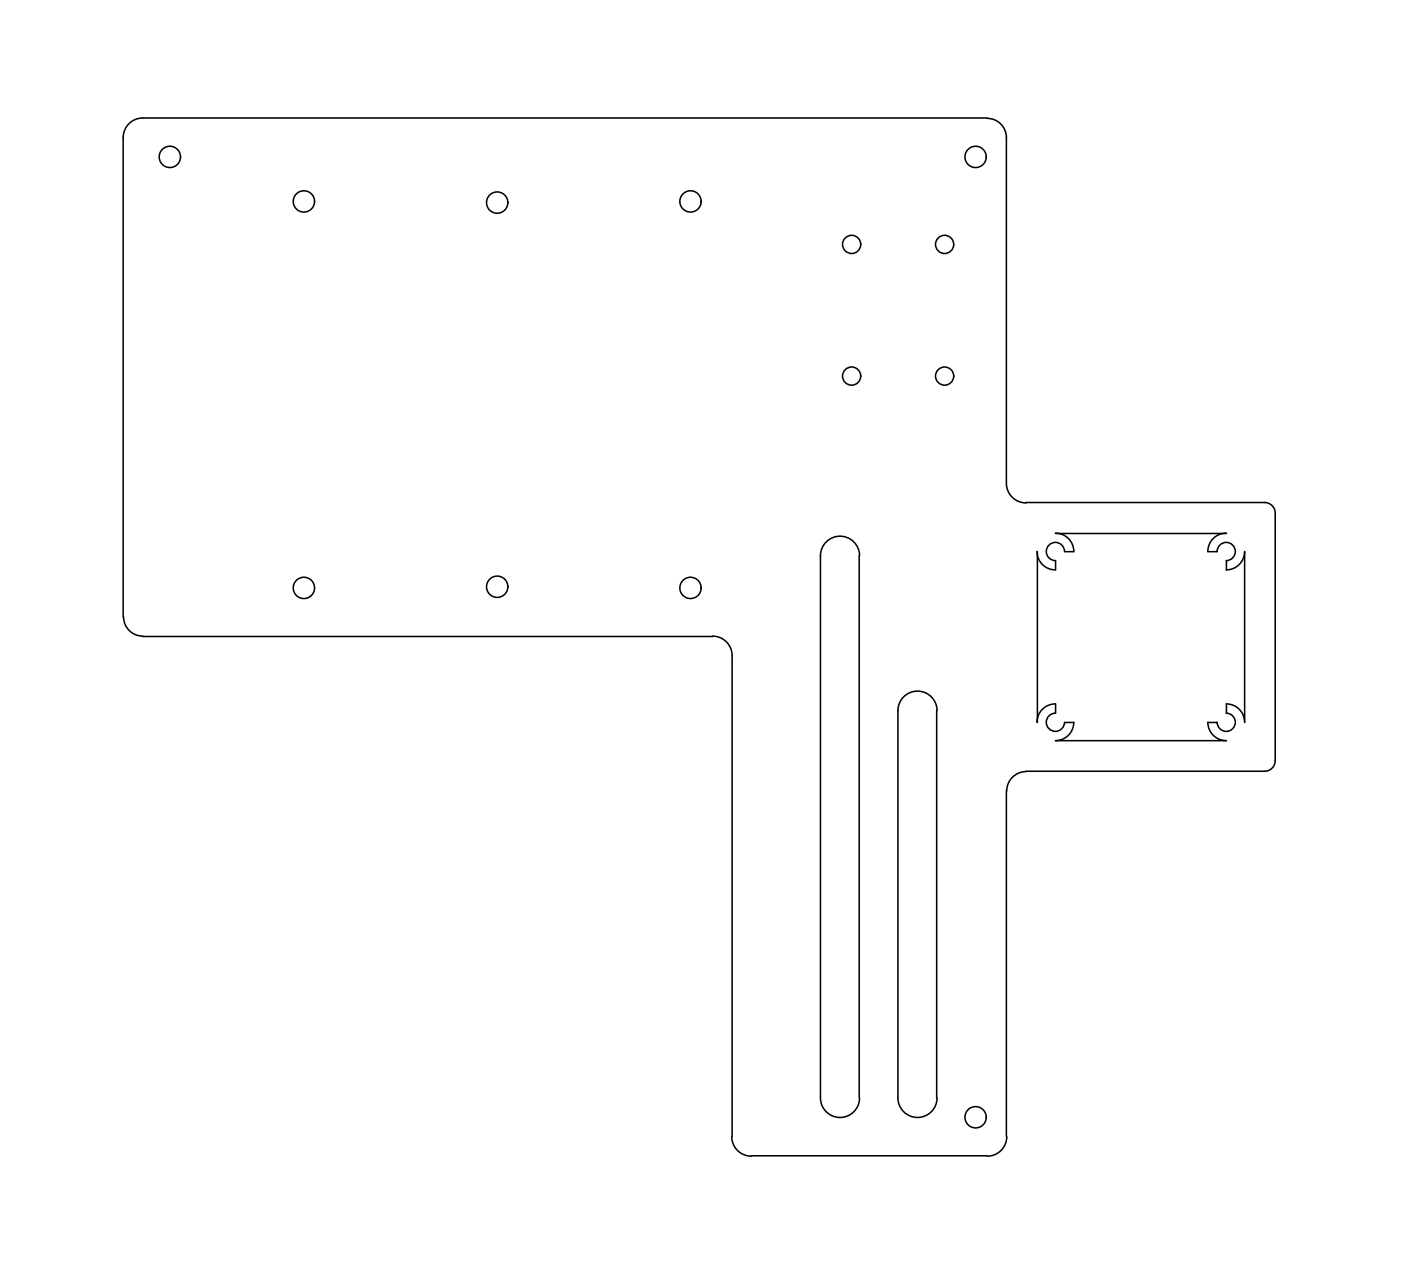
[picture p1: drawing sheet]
<svg xmlns="http://www.w3.org/2000/svg" width="230mm" height="207mm" viewBox="0 0 230 207" stroke-linecap="round" stroke-linejoin="round" font-family="sans-serif">
<!-- layer: 0 -->
<g fill="none" stroke="#000" stroke-width=".25">
<path d="M23.4 19.3h138.4M23.4 19.3a3.2 3.2 0 0 0-3.2 3.3v78.6M161.8 19.4a3.1 3.1 0 0 1 3.2 3.2v56.6M165 79.3a3.2 3.2 0 0 0 3.2 3.2M134.5 91.1a3.2 3.2 0 0 1 3.2-3.2 3.2 3.2 0 0 1 3.2 3.2M134.5 91.1v88.9M140.8 91.1v88.9M168.1 82.4h39.2M170 90.4a3 3 0 0 0 3 3.1v-1.6a1.49 1.49 0 0 1-1.5-1.5 1.49 1.49 0 0 1 1.5-1.5 1.49 1.49 0 0 1 1.5 1.5M170.1 90.5v28M173 87.4a3 3 0 0 1 3 3M173 87.5h28"/>
<path d="M174.6 90.5h1.4M198 90.5h1.5M199.5 90.4a1.49 1.49 0 0 1 1.5-1.5 1.49 1.49 0 0 1 1.5 1.5 1.49 1.49 0 0 1-1.5 1.5M201 87.4a3 3 0 0 0-3 3M201 91.9v1.6M204 90.5v28M204 90.4a3 3 0 0 1-3 3.1M207.3 82.4a1.75 1.75 0 0 1 1.7 1.7M209 84.2v40.6M20.3 101.2a3.1 3.1 0 0 0 3.1 3.1M23.4 104.4h93.4M116.8 104.3a3.2 3.2 0 0 1 3.2 3.2v78.9"/>
<path d="M147.2 116.5a3.2 3.2 0 0 1 3.2-3.2 3.2 3.2 0 0 1 3.2 3.2M147.2 116.5v63.5M153.5 116.5v63.5M170 118.4a3 3 0 0 1 3-3v1.5a1.49 1.49 0 0 0-1.5 1.5 1.49 1.49 0 0 0 1.5 1.5 1.49 1.49 0 0 0 1.5-1.5M174.6 118.5h1.4M176 118.4a3 3 0 0 1-3 3.1h28M198 118.5h1.5M198 118.4a3 3 0 0 0 3 3.1M201 115.4a3 3 0 0 1 3 3M201 116.9a1.49 1.49 0 0 1 1.5 1.5 1.49 1.49 0 0 1-1.5 1.5 1.49 1.49 0 0 1-1.5-1.5M201 115.4v1.5M165 129.6v56.8"/>
<path d="M168.1 126.5h39.2M168.2 126.5a3.1 3.1 0 0 0-3.2 3.2M209 124.7a1.75 1.75 0 0 1-1.7 1.8M120 186.4a3.2 3.2 0 0 0 3.2 3.2M123.2 189.5h38.6M134.5 180a3.2 3.2 0 0 0 3.2 3.2 3.2 3.2 0 0 0 3.2-3.2M147.2 180a3.2 3.2 0 0 0 3.2 3.2 3.2 3.2 0 0 0 3.2-3.2M165 186.4a3.2 3.2 0 0 1-3.2 3.2"/>
<circle cx="27.8" cy="25.7" r="1.75"/>
<circle cx="49.8" cy="33" r="1.75"/>
<circle cx="81.5" cy="33.2" r="1.75"/>
<circle cx="113.2" cy="33" r="1.75"/>
<circle cx="159.9" cy="25.7" r="1.75"/>
<circle cx="139.6" cy="40.1" r="1.49"/>
<circle cx="154.8" cy="40.1" r="1.49"/>
<circle cx="139.6" cy="61.7" r="1.49"/>
<circle cx="154.8" cy="61.7" r="1.49"/>
<circle cx="49.8" cy="96.4" r="1.75"/>
<circle cx="81.5" cy="96.2" r="1.75"/>
<circle cx="113.2" cy="96.4" r="1.75"/>
<circle cx="159.9" cy="183.2" r="1.75"/>
</g>
</svg>
